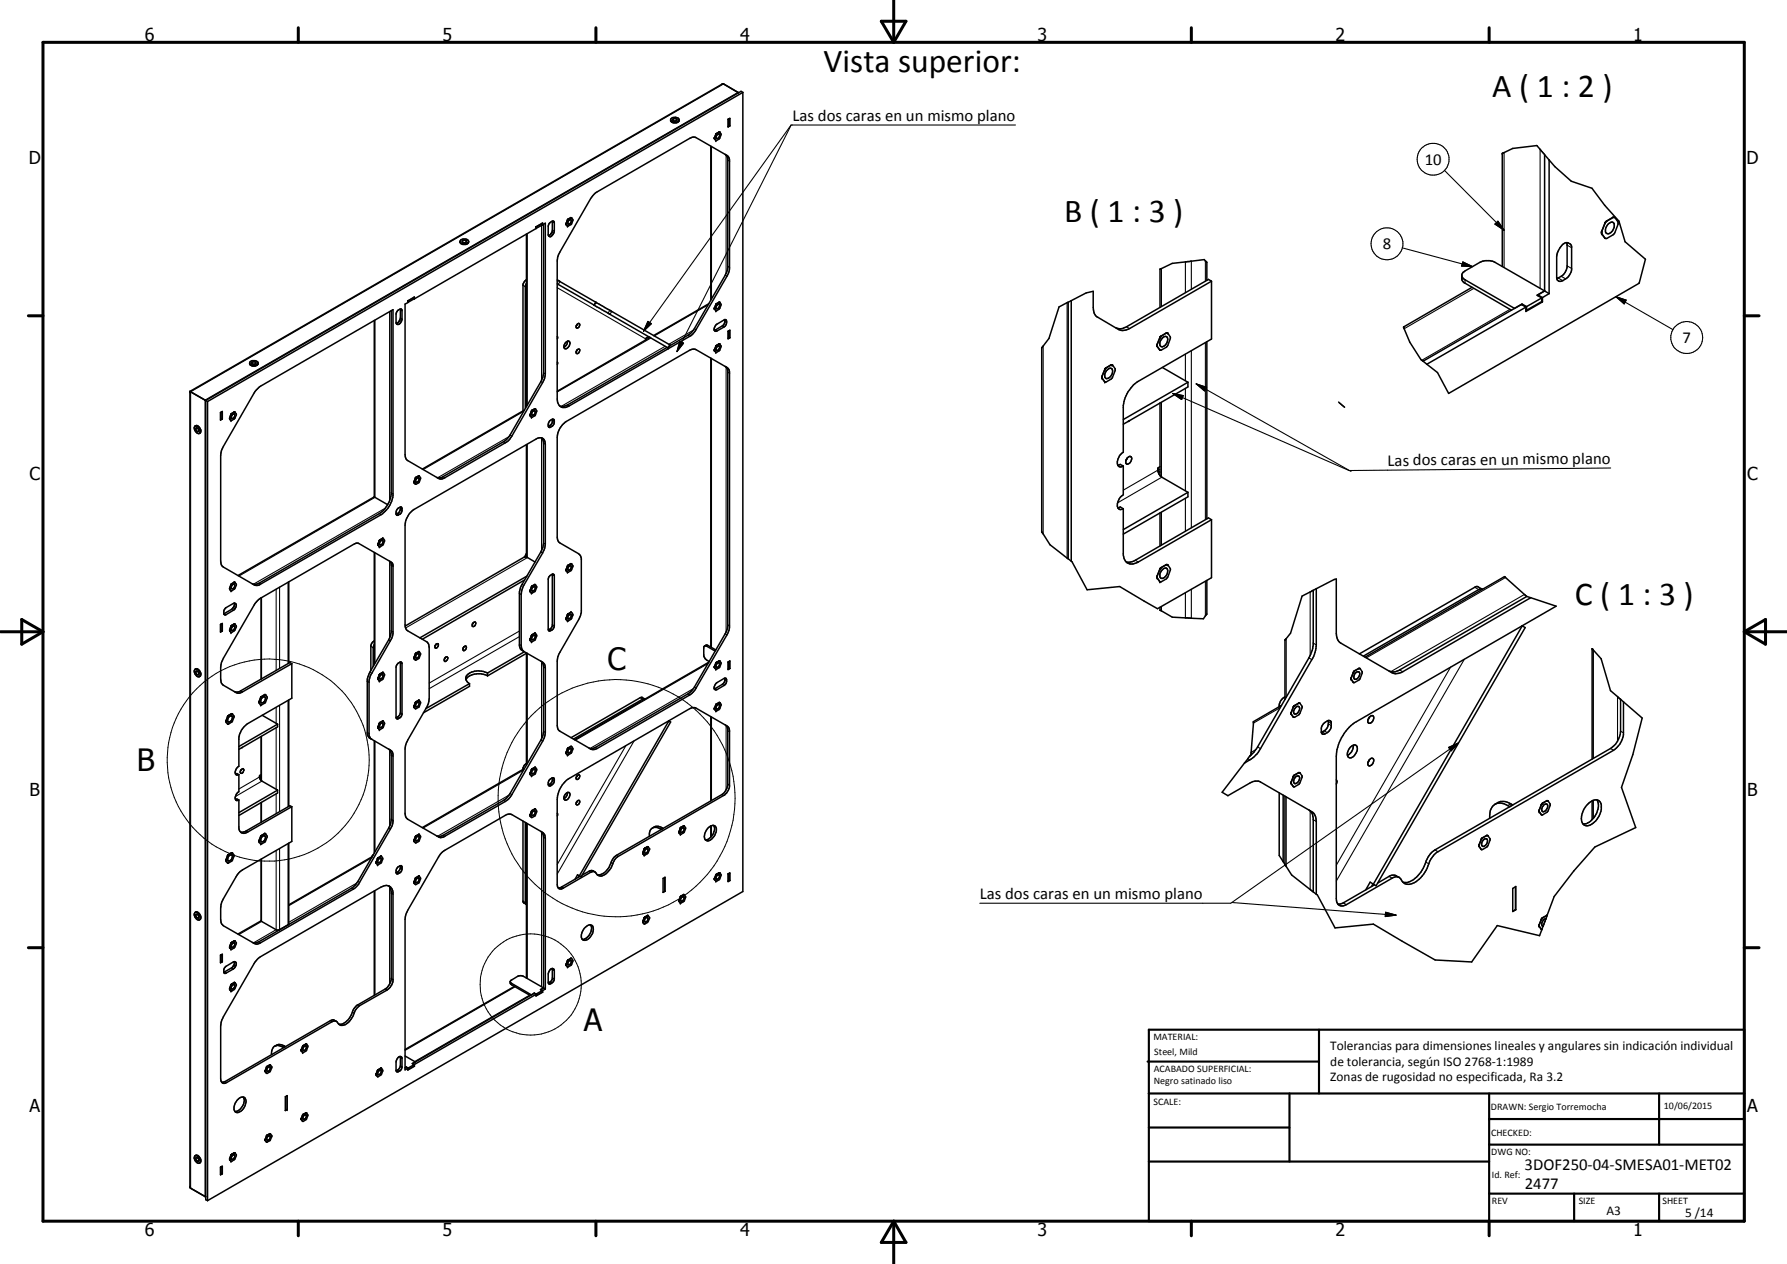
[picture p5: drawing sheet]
<svg xmlns="http://www.w3.org/2000/svg" width="420mm" height="297mm" viewBox="0 0 420 297" stroke-linecap="round" stroke-linejoin="round" font-family="sans-serif">
<defs><g id="words">
<g font-size="7.9">
<text x="193.6" y="16.9">Vista superior:</text>
<text x="350.8" y="22.8">A ( 1 : 2 )</text>
<text x="250.2" y="52.3">B ( 1 : 3 )</text>
<text x="370.3" y="142.3">C ( 1 : 3 )</text>
</g>
<g font-size="7.2">
<text x="142.8" y="157.4">C</text>
<text x="32.2" y="181.3">B</text>
<text x="137.2" y="242.4">A</text>
</g>
<g font-size="4.2">
<text x="34" y="9.6">6</text>
<text x="104" y="9.6">5</text>
<text x="174" y="9.6">4</text>
<text x="244" y="9.6">3</text>
<text x="314" y="9.6">2</text>
<text x="384" y="9.6">1</text>
<text x="6.8" y="38.7">D</text>
<text x="410.6" y="38.7">D</text>
<text x="7" y="112.9">C</text>
<text x="410.8" y="112.9">C</text>
<text x="7" y="187.1">B</text>
<text x="410.8" y="187.1">B</text>
<text x="7" y="261.4">A</text>
<text x="410.8" y="261.4">A</text>
<text x="34" y="290.4">6</text>
<text x="104" y="290.4">5</text>
<text x="174" y="290.4">4</text>
<text x="244" y="290.4">3</text>
<text x="314" y="290.4">2</text>
<text x="384" y="290.4">1</text>
</g>
<g font-size="3.9">
<text x="186.3" y="28.4">Las dos caras en un mismo plano</text>
<text x="335" y="38.7">10</text>
<text x="325.1" y="58.6">8</text>
<text x="395.6" y="80.6">7</text>
<text x="326.3" y="109.4">Las dos caras en un mismo plano</text>
<text x="230.4" y="211.2">Las dos caras en un mismo plano</text>
<text x="358.5" y="275">3DOF250-04-SMESA01-MET02</text>
<text x="358.5" y="279.4">2477</text>
</g>
<g font-size="3.1">
<text x="312.7" y="246.8">Tolerancias para dimensiones lineales y angulares sin indicación individual</text>
<text x="312.7" y="250.4">de tolerancia, según ISO 2768-1:1989</text>
<text x="312.7" y="254">Zonas de rugosidad no especificada, Ra 3.2</text>
<text x="377.7" y="285.6">A3</text>
<text x="396.2" y="285.9">5 /14</text>
</g>
<g font-size="2.4">
<text x="271.2" y="244.4">MATERIAL:</text>
<text x="271.3" y="252">ACABADO SUPERFICIAL:</text>
<text x="271.4" y="247.9">Steel, Mild</text>
<text x="271.3" y="254.6">Negro satinado liso</text>
<text x="271.2" y="259.7">SCALE:</text>
<text x="350.6" y="260.8">DRAWN: Sergio Torremocha</text>
<text x="391.2" y="260.6">10/06/2015</text>
<text x="350.6" y="267">CHECKED:</text>
<text x="350.6" y="271.4">DWG NO:</text>
<text x="350.8" y="276.9">Id. Ref:</text>
<text x="350.8" y="282.8">REV</text>
<text x="371.2" y="282.9">SIZE</text>
<text x="390.9" y="282.9">SHEET</text>
</g>
</g></defs>
<g fill="none" stroke="#000" stroke-width=".35">
<path d="M157.7 28.2a1.22 1.22 0 0 0 2 .1M157.8 27.9a1.25 1.25 0 0 1 1.9 .2 .73 .73 0 0 1-.7 .8 1.29 1.29 0 0 1-1.3-.5zM158.2 28.1a.55 .55 0 0 1 .5-.3 .55 .55 0 0 1 .5 .4 .55 .55 0 0 1-.6 .3 .55 .55 0 0 1-.4-.4zM167.1 34.3v36.2M168 32.4v.2M168 32.6h.1M168 32.4h.1M168.3 31.5v.1M168.3 31.6l-.3 .8M168.5 31.4l-.2 .1M168.5 31.4l.7-.4 .3 .5a1.53 1.53 0 0 1-1 1.5h-.2l-.3-.4M168.5 31.4h.1"/>
<path d="M168.6 31.7l.5-.2a.65 .65 0 0 1 0 .7 .65 .65 0 0 1-.7 .3l-.1-.3zM170.5 36.3l.5 .5 .1 .5v25.6l-.1 .7-.5 1.1-7.4 12.9-1.1 1-4.6 2.7M171.2 28v1.8l.4-.2M171.2 28l.4-.2v1.8M171.2 29.7h.1M171.2 28l.1 .1M171.3 28.1v1.6M171.5 27.9h.1M171.5 29.5l.1 .1M171.5 27.9v1.6M171.5 29.5l-.2 .2M171.5 27.9l-.2 .2"/>
<path d="M173.6 21.8l-3.5-2.1-.4 .1-125 72.2M174.7 21.7l-125.9 72.7M174.7 21.7v187.8l-125.9 72.7M174.7 21.7l-.5-.2-125.8 72.6M363.2 36.4l-1.9-2.2-5.6 .7-2.5 1.2v26.5M363.2 36.4l1 1.2M363.2 36.4v32M364.2 37.6l1.4 1.6 3.8 3.4 4.9 1.6 3 4.1 3.3 3.7 1.5 4.8 4.8 4.1-1.6 5.7-44.7 25.9-2.6-5-2.5-1.9M364.2 37.6v31.4M108.2 56.7l.1 .4a1.24 1.24 0 0 0 1.8-.1l.1-.1M108.2 56.7a1.22 1.22 0 0 0 1.9 .2M108.2 56.7l.1-.2a1.24 1.24 0 0 1 1.8 .1v.3"/>
<path d="M108.7 56.7a.52 .52 0 0 1 .5-.3 .52 .52 0 0 1 .4 .5l-.6 .1zM123.8 55v40.5M126 53.3v.4l-28.6 16.5M126 53.3h.1M126 53.6l.1 .1M126.1 53.3v.4M127.4 52.5h.1M127.5 52.7l.1 .1M127.5 52.5v.4l-1.4 .8M127.5 52.5l-1.4 .8M127.6 52.8v-.4l-1.6 .9M127.6 52.8l.6-.3v35.3l-.3 1.4-7.6 13.3-.9 1.2-15.4 8.8-.9-.1-7.2-4.2-.6-.8-.1-35.9 .7-.4v-.4"/>
<path d="M127.8 52.7v34.9l-.3 1.4-7.6 13.2-1 1.2-15 8.8-.5 .1-.7-.1M129.2 52.5a.64 .64 0 0 1 1.1-.3v2.1a1.31 1.31 0 0 1-1.1 1.3l-.3-.5v-1.9zM129.9 52l-.1 2.4-.3 .6-.6 .4M133.5 51.6h.1M133.6 51.5h.1M133.6 51.5v.1M133.6 51.9l.5-.3a.6 .6 0 0 1 .1 .7 .6 .6 0 0 1-.7 .3zM134.2 51.1v.1M134.2 51.1l.1 .1M134.2 51.1l-.6 .4M134.2 51.2l.5 .4-.3 1-1 .5-.3-.6 .5-1M134.2 51.2l-.6 .3"/>
<path d="M139.6 45.7l.5-.4 22.1-12.8 .8-.3 .6 .1 7.3 4.2 .6 .8v25.9l-.6 1.7-7.4 12.9-.8 .9-28.9 16.7a1.71 1.71 0 0 1-2 .2 1.71 1.71 0 0 1-.8-1.8l.1-33.2 .5-1.4 7.3-12.5zM367.4 57.4a1.23 1.23 0 0 1 2.1 .6v5.4a3.2 3.2 0 0 1-3 2.7l-.3-.3-.2-.6v-5l.4-1.4zM368.3 57l.2 .4v5.4a3.3 3.3 0 0 1-2.5 2.6M376.6 54.4v.5M376.6 54.9l.8 1.1M377.3 56h.1M377.3 52.5h.1M377.4 52.5l-.8 1.9M377.5 52.2l-.1 .1M377.7 51.9l-.4 .6M377.7 51.9l.1 .1M377.8 52l-.4 .5"/>
<path d="M378.1 52.7l.6-.5a.56 .56 0 0 1 .8 .5 1.78 1.78 0 0 1-1.7 2.2 1.6 1.6 0 0 1 .3-2.2zM379.3 51.1h.4l.7 1.1v.5a3.7 3.7 0 0 1-2.6 3.3h-.4M379.3 51.1h.1M379.3 51.1l-1.6 .8M379.3 51.1l-1.5 .9M379.3 51.1h.2M88 75.3v41.5M92 73v43.2a6.4 6.4 0 0 1-2.8 4.5l-28.3 16.4-.9 .2-.7-.1M93.5 72.9l.6-.3h.3l.1 .3v2.2a.93 .93 0 0 1-1.3 1l-.1-2.3zM94.1 72.6v2.1a1.71 1.71 0 0 1-.9 1.3M95.9 71h.1M95.9 70.7h.1"/>
<path d="M96 70.7v.3M97.3 69.9h.1M97.4 70.1v.1M97.4 69.9v.3l-1.4 .8M97.4 69.9l-1.4 .8M97.4 70.2v-.4l-1.5 .9M123.8 65.8l-.5 .3-.3 .7v29.8M123.8 66.6l-.3 .6v28.8M131 65.8l9.1 5.2M131 66.7l8.7 5.1M131 79.1v.6M135.7 76.3l-.2 .3"/>
<path d="M135.8 76.2l.2-.2a.57 .57 0 0 1 .2 .7 .57 .57 0 0 1-.7 .3zM140.1 71l17.4 10-.4 .8-17.4-10M140.1 71l-.4 .8M152.8 79.2l-.7 .1-.3 .3v.3M152.9 79.3l-21.9 12.6M166.7 71.4l-13 7.5M168 72.4v.2M168 72.6h.1M168 72.4h.1M168.3 71.6l-.3 .8M168.3 71.5h.1M168.4 76.2l2-1.1a.85 .85 0 0 1 .1 1.5l-1.9 1.2-.4 .1-.3-.5z"/>
<path d="M168.4 71.4l-.1 .2M168.4 71.4h.1M168.5 71.4l-.2 .2M168.8 71.5h.3a.67 .67 0 0 1 0 .7 .67 .67 0 0 1-.7 .3v-.4zM169.1 71h.1l.3 .5a1.53 1.53 0 0 1-1 1.5h-.2l-.3-.4M169.1 71l-.6 .4M169.1 71l-.7 .4M170.4 75.1v.5l-.3 .7-2.2 1.3M171.2 77.9v1.7l.4-.2M171.2 77.9l.4-.3v1.8M171.2 77.9h.1M171.2 79.5h.1"/>
<path d="M171.3 77.9v1.6M171.5 77.7h.1M171.5 79.4h.1M171.5 77.7v1.7M171.5 77.7l-.2 .2M171.5 79.4l-.2 .1M251.2 71l-2.2 1.1-2.4 7.4-1.7 2.2v43.3l2 3 4.3 3.3M251.2 71v60.3M251.9 70.7l-.7 .3M251.9 70.7v61.2M272.7 79.4l-.6 1.5M273 79l-.3 .4"/>
<path d="M273.3 79.4a.7 .7 0 0 1 1.1-.2 .7 .7 0 0 1 .1 1 1.24 1.24 0 0 1-1.6 1.2l-.2-.4v-.7zM274.2 78.2l.1 .1M274.2 78.2l.4 .1M274.2 78.2l-1.2 .8M274.3 78.3h.3M274.3 78.3l-1.3 .7M274.6 78.3l.6 .9v.4a3 3 0 0 1-2.2 2.7h-.3M283.7 61.6l-.5-.6-4.3 .5a9.6 9.6 0 0 0-6.1 1.7l-.1 9M283.7 61.6h.1M283.7 61.6v4.3M284.8 66.1l-19.2 11.1a2.97 2.97 0 0 1-2.6 .3l-5.2-3.1-.3-.4-.5-1.7v-3.8l-1.6 .3-3.5 1.9M284.8 66.1v13.6l-17.2 9.9a7.8 7.8 0 0 0-3.5 5.7v11a2.81 2.81 0 0 0-1.2 3.1l.5 .3 .7-.2"/>
<path d="M284.8 66.1l-.7-.4-19.2 11.1a2.55 2.55 0 0 1-2.5 .2M343.7 64.8l.3 .6 .5 .3 11.6 6.8 1.8-1M346.1 67.5l-16.1 9.3 .1 .2a24.2 24.2 0 0 0 4 7.5l.5 .4M357.9 71.5l1 .6M357.9 71.5v.2M358.8 72.2l-23.3 13.4M358.8 72.2l-1.1-.7-23.1 13.4M358.8 72.8l.1 .1M358.9 72.1v.8M361.6 69.3v.2M361.6 69.3l1.1 .6M362.5 70.9l.2 .1"/>
<path d="M362.5 70.9l-3.6 2M362.5 70v.9M362.5 70l-3.6 2.1M362.7 71l-3.9 2.2v-1M362.7 69.9v1.1M363.2 68.4l-1.6 .9M363.2 68.4l1 .6M363.2 68.4l-1.8 1 1.1 .6M363.2 68.4l-11.7-6.8a3.9 3.9 0 0 0-3.5 0l-3.5 2.1a1.71 1.71 0 0 0-.5 2.6l11.4 6.6M364.2 69l-1.5 .9M44.7 92l3.7 2.1M44.7 92v187l3.7 2.2"/>
<path d="M48.4 94.1v187.8l.4 .3M48.4 94.1l.4 .3M48.8 94.4v187.8M51.8 96.9l.5-.2v1.8M51.8 96.9v1.8l.5-.2M51.8 96.9l.1 .1M51.8 98.6h.1M51.9 97v1.6M52.1 96.8h.1M52.2 98.5h.1M52.2 96.8l-.3 .2M52.2 98.5l-.3 .1"/>
<path d="M52.2 96.8v1.7M54.3 97.4l-.3 .8M54.3 97.4h.1M54.4 97.3l-.1 .1M54.5 97.2l-.2 .2M54.5 97.2l-.2 .1M54.6 97.5l.4-.2a.6 .6 0 0 1 .1 .7 .6 .6 0 0 1-.7 .3zM55.1 96.8l.1 .1M55.1 96.8l-.6 .4M55.2 96.9l.4 .4a1.53 1.53 0 0 1-1.1 1.5h-.2l-.3-.6M58.7 85.1a1.33 1.33 0 0 1 2 0v.5a1.24 1.24 0 0 1-2 0zM59.2 85.2a.45 .45 0 0 1 .6-.2 .45 .45 0 0 1 .3 .5l-.7 .1z"/>
<path d="M60.2 91.7l1-.9 31.2-18v43.7a6.4 6.4 0 0 1-2.8 4.4l-28.9 16.6h-.9l-7.4-4.4-.3-.3-.2-.9 .1-25.6 .5-1.4zM60.7 85.4a1.26 1.26 0 0 1-2 .1M123.3 96.4l-24 13.8M124.7 97.4v.2M125.1 96.4l-.1 .1M125.1 96.4l-.4 1M125.1 96.4l.8-.3 .3 .4-.3 1-.8 .5h-.1l-.3-.4M125.1 96.4h.1M125.3 96.7l.5-.1a.65 .65 0 0 1-.1 .7 .65 .65 0 0 1-.7 .2v-.5zM125.8 96.1l-.7 .3M129.2 99l.8-.5a1.13 1.13 0 0 1-.5 1.9l-.2 .1a.85 .85 0 0 1-.1-1.5zM129.9 98.5l-.2 1.1-.8 .6"/>
<path d="M131 85.1v.5M132.3 99.7l.8-.6 29.6-17 .9 .1 7.3 4.2 .6 .7v60.3l-.1 .7-.5 1.1-7.4 12.9-.8 .8-22.3 13-.8 .2-.7-.1-7.3-4.2-.4-.5-.2-.8 .1-15.8 .4-1.1 4.5-8 .7-1.8v-12.6l-.7-1.1-4.5-2.6-.3-.5-.2-.8v-23.5a5.1 5.1 0 0 1 1.3-3zM133 80.5l.3-.2a.47 .47 0 0 1 .6 0 .47 .47 0 0 1 0 .6 1 1 0 0 1-1.2 1l-.1-.5zM133.4 80.2a1.6 1.6 0 0 1-.8 1.4M135.7 82.3l-.2 .6a.56 .56 0 0 0 .7-.1 .56 .56 0 0 0-.1-.8l-.3 .2-.3 .4M135.7 82.2v.1M156.9 81.6l-23.5 13.6-.9 .3-.9-.1M167.1 84.1v68M168 82.2v.2M168 82.2h.1M168 82.4l.3 .4M168.3 81.3v.1"/>
<path d="M168.3 81.4l-.3 .8M168.3 81.3h.1M168.4 81.2h.1M168.4 81.2l-.1 .1M168.5 81.2l-.2 .2M168.6 81.5a.33 .33 0 0 1 .4-.2 .33 .33 0 0 1 .2 .5l-.3 .5h-.4l-.2-.3zM169.1 80.8l.1 .1M169.1 80.8l-.6 .4M169.1 80.8l-.7 .4M169.2 80.9l.3 .4-.3 1-.9 .5M170.5 86.1l.5 .5 .1 .6v60l-.1 .7-.5 1-7.9 13.5-.9 .7-21.7 12.5-.9 .3-.6-.1M259.1 88.4v.5"/>
<path d="M259.7 86.9l-.6 1.5M259.8 86.7h.1M259.8 86.7l-.1 .2M260 86.5l1.4-.8 .8 1v.4a3 3 0 0 1-2.2 2.7l-.3-.1-.6-.8M260 86.5l-.3 .4M260 86.4v.1M260 86.4l-.2 .3M260.2 87.1a.78 .78 0 0 1 1.3-.3 1.64 1.64 0 0 1-1.5 2.1 1.4 1.4 0 0 1 .2-1.8zM265.6 98.8l-.4 .3M272.1 80.9v.5M272.1 80.9v.5l.6 .9M272.7 82.3h.1"/>
<path d="M272.7 94.7v17.1M273.3 86.4l6 3.4M279.3 89.8v1.1l-15.2 8.8M279.3 89.8l-15.2 8.8M283.7 80.3v41.7M314.7 94.5l1.4 1.2M316.1 95.7h.1M334.6 84.9l.9 .7M45.9 100.1a1.17 1.17 0 0 1 1.2 1.6 1.04 1.04 0 0 1-1.4-1.1zM45.9 100.1a1.21 1.21 0 0 1 1 1.7M46.2 100.5l.4 .2 .2 .5-.1 .2a.52 .52 0 0 1-.6-.3 .52 .52 0 0 1 .1-.6zM91.2 118.6l-3.2-1.8-32 18.5"/>
<path d="M93.4 119.6l.3-.2 .7-.2a1.27 1.27 0 0 1-1.1 1.9 1.25 1.25 0 0 1 .1-1.5zM94.1 119.2a1.43 1.43 0 0 1-1 1.6M97.4 113.2l.3 .6M97.7 112.4h.1M97.7 112.4l-.3 .8M97.7 112.3v.1M97.7 112.3h.1M97.8 112.2l-.1 .2M97.8 112.2l-.1 .1M98 112.4l.2-.1a.41 .41 0 0 1 .4 .4 .41 .41 0 0 1-.3 .4l-.2 .2a.41 .41 0 0 1-.4-.3 .41 .41 0 0 1 .2-.5zM98.5 111.8h.1M98.5 111.8l-.7 .4"/>
<path d="M98.6 111.8l.3 .7-.4 1-.8 .3-.3-.5M123.8 104.5v26.4M127.3 102.9l.3 .4 .2 .8v23.5l-.2 1.1-.4 1-4.7 8-.4 1.4v12.7l.3 .7 .7 .6M262.8 109.3l.6-.2 .7 .4M262.8 119.3l.6-.2 .7 .4M264.1 109.5v6.8a2.81 2.81 0 0 0-1.2 3.1l.5 .4 .7-.3M264.1 119.5v10.9a2.11 2.11 0 0 0 1.2 2 2.11 2.11 0 0 0 2.3-.3l17.2-10M265 107.6l.4-.2a.48 .48 0 0 1 .6 0 .48 .48 0 0 1 0 .7 .94 .94 0 0 1-1.2 .9 1.21 1.21 0 0 1 .2-1.4zM265.1 107.6l-.4 .6M272.2 110.3l.5 .7M272.7 109.6l-.5 .4a2.14 2.14 0 0 0 1 2.1l6.1 3.6M279.3 115.7v1.1l-15.2 8.7"/>
<path d="M279.3 115.7l-15.2 8.8M54.3 137.3v.1M54.4 137.3h-.1M54.5 137.2l-.2 .2M54.5 137.2l-.2 .1M54.7 137.4l.2-.1a.58 .58 0 0 1 .2 .7 .58 .58 0 0 1-.7 .3v-.5zM55.1 136.8l.1 .1M55.1 136.8l-.6 .4M55.2 136.9l.4 .4a1.64 1.64 0 0 1-1.1 1.6l-.5-.5 .3-1M67.9 136.7v19.1M88 129.8v26.4M88.8 127.8l.1 .3"/>
<path d="M88.8 128.1h.1M88.8 127.8h.1M89.2 127h.1M89.2 127l-.3 .8M89.2 126.9v.1M89.3 126.9l-.1 .1M89.3 126.9h.1M89.4 127.3l.5-.3a.65 .65 0 0 1 0 .7 .65 .65 0 0 1-.6 .3zM89.4 126.9l-.2 .1M89.9 126.5l.5 .5a1.54 1.54 0 0 1-1 1.5l-.5-.4M89.9 126.5l-.5 .4M89.9 126.5h.1"/>
<path d="M89.9 126.5h.2M89.9 126.5l-.6 .4M91.6 131.9l.4 .7v16l-.1 .7-.5 1.1-4.5 7.6-.6 1.8v12.6l.5 1 .6 .3M96.3 120.6l1.1-.9 28.7-16.5a1.31 1.31 0 0 1 1.5-.2 1.31 1.31 0 0 1 .6 1.4l-.1 24.1-.5 1.5-4.5 7.6-.4 1-.2 1.1v12l.2 .8 .4 .6 4.5 2.5 .5 .8 .1 15.7-.2 1-7.7 13.6-.9 1.2-14.8 8.6a1.49 1.49 0 0 1-1.5 .2l-7.2-4.2a1.59 1.59 0 0 1-.7-1.4l.1-15.8 .6-1.4 4.6-8 .4-1.7-.1-12.6-.3-.7-4.8-2.8-.4-.6-.1-.6v-23.5l.3-1.4zM123.3 136.3l-24 13.9M123.5 130.9l2.3 1.2M123.5 130.9l-28.2 16.2M123.8 130.1l-.3 .8M123.9 135.4l-25.2 14.5M124.7 138.7v.2M125 137.9l-.3 .8M125 137.8v.1"/>
<path d="M125.1 138.2l.4-.4h.3a.66 .66 0 0 1-.1 .8 .66 .66 0 0 1-.7 .2zM125.1 137.7l-.1 .2M125.1 137.7l-.1 .1M125.9 137.4l.3 .4a1.45 1.45 0 0 1-1.2 1.6l-.3-.5M125.9 137.4l-.8 .3M129.3 135.3l.7-.4 .3 .4v11.8a1.11 1.11 0 0 1-1.3 1.1l-.1-12.1zM129.9 134.9v12.1l-.3 .6-.7 .4M133.5 132.9h.1M133.6 132.8l-.1 .2M133.6 133.3l.5-.4a.61 .61 0 0 1 .1 .7 .61 .61 0 0 1-.7 .3zM134.3 132.5h.1M134.4 132.5l.3 .4a1.44 1.44 0 0 1-1.3 1.6l-.3-.7 .5-1"/>
<path d="M134.4 132.5l-.8 .3M134.4 132.5h-.2l-.6 .3M251.2 131.3l.7 .6M272.1 135.4v.4M272.7 133.8l-.6 1.6M272.7 120.5v7.8M273 133.4l-.3 .4M273.2 134l.3-.3a.59 .59 0 0 1 .7-.2 .59 .59 0 0 1 .4 .7 1.67 1.67 0 0 1-1.6 1.7 1.35 1.35 0 0 1 .2-1.9zM274.2 132.7h.1M274.2 132.7h.4M274.2 132.7l-1.2 .7M274.3 132.7h.3"/>
<path d="M274.3 132.7l-1.3 .7M274.6 132.7l.6 .9v.4a3 3 0 0 1-2.4 2.7l-.7-.9M283.7 136.4v7.9M284.8 122.1l-.7-.4-17.5 10.2-.8 .2h-1M284.8 122.1v13.7l-12.7 7.2-8.8-5.2-7.7 .8-3.7-6.7M308.8 138.7l-2.7 1.4-2.7 8.7-1.3 1.6v14M308.8 138.7v12.9l-.6 2.2-12.5 21.7-.9 1.2-1 1M309.5 138.3l4.7-2.2v12.7l.4 1.7 .6 .6 12.1 7 .8 .2 1.7-.4 30.1-17.4M309.5 138.3l-.7 .4M309.5 138.3v13.3a7.5 7.5 0 0 1-1.1 3.4l-12 20.9a7.7 7.7 0 0 1-3.8 3.4M348.5 138.5l-1.1-.7-.7 .2-27.1 15.7M348.6 138.5l-.7-.1-27.3 15.8"/>
<path d="M45.9 157.3a1.13 1.13 0 0 1 1.1 .4 1.13 1.13 0 0 1 .1 1.1 1.02 1.02 0 0 1-1.1-.1 1.02 1.02 0 0 1-.3-1zM46 157.2a1.24 1.24 0 0 1 1 1.7M46 157.8a.5 .5 0 0 1 .7 .2 .5 .5 0 0 1-.1 .6l-.4-.2zM46 157.2l-.1 .1M51.8 146.7l.5-.2v1.8M51.8 146.7v1.8l.5-.2M51.8 146.7l.1 .1M51.8 148.4h.1M51.9 146.8v1.6M52.1 146.6h.1M52.2 148.3h.1M52.2 146.6v1.7"/>
<path d="M52.2 146.6l-.3 .2M52.2 148.3l-.3 .1M53 142.9l1.9-1.1a.52 .52 0 0 1 .6 .2 .52 .52 0 0 1 0 .6l-.5 .7-1.8 1.1-.3 .1-.3-.2a1.54 1.54 0 0 1 .4-1.4zM54.3 147.2l-.3 .8M54.3 147.2h.1M54.4 147.1h-.1M54.5 147l-.2 .2M54.8 147.2l.3-.1a.66 .66 0 0 1 0 .7 .66 .66 0 0 1-.7 .3v-.5zM55.1 141.7a1.48 1.48 0 0 1-.7 1.5l-1.8 1M55.2 146.7l.4 .4a1.54 1.54 0 0 1-1.3 1.5l-.3-.4 .3-1M55.2 146.7l-.7 .3M55.2 146.6v.1"/>
<path d="M61.4 140.5v19.1M68.6 156l-12.1 6.9-1-.1-3-1.8-.5-.7-.1-3.5 .3-1.4 7.6-13.2 1.2-1.4 22.8-13.2 .6 .1 7.6 4.4 .4 .7v16l-.4 1.4-4.8 8.4-.4 1.1v12.9l.2 .8 .4 .3M68.6 156v8.1l-10.4 6a4.9 4.9 0 0 0-2 3.3v6.7a1.39 1.39 0 0 0-.6 2l.6-.1M68.6 156l-.5-.3-11.8 6.8-.5 .1-.7-.1M88 151.4l-.3 .8v4.4M88 150.6l-.4 .3-.4 .8v5.9M88.8 159.4h.1M88.8 159.6h.1M88.8 159.4l.1 .2M89.2 158.6l-.3 .8M89.2 158.5h.1M89.3 158.9l.4-.4h.2a.67 .67 0 0 1 0 .7 .67 .67 0 0 1-.6 .3z"/>
<path d="M89.3 158.4h.1M89.3 158.4l-.1 .2M89.4 158.4l-.2 .2M89.9 158h.2l.3 .5a1.53 1.53 0 0 1-1 1.5h-.2l-.3-.4M89.9 158l-.5 .4M89.9 158l-.6 .4M93.5 155.9l.6-.3 .4 .2v12.1a1.12 1.12 0 0 1-1.3 .9l-.1-12zM94.1 155.6v11.9l-.3 .7-.7 .5M97.4 154.5v.2M97.4 154.7l.3 .4M97.7 153.7h.1M97.7 153.7l-.3 .8"/>
<path d="M97.7 153.5v.2M97.8 153.5l-.1 .1M97.8 153.5h.1M97.8 153.5l-.1 .2M97.9 153.8l.3-.2a.57 .57 0 0 1 .3 .6 .57 .57 0 0 1-.6 .5l-.2-.3zM98.5 153.1l.1 .1M98.5 153.1l-.7 .4M98.6 153.2l.3 .4a1.45 1.45 0 0 1-1.2 1.5l-.3-.4M102.5 151.4l-.2 .4M102.5 151.4l.3-.1a.58 .58 0 0 1 .3 .6 .58 .58 0 0 1-.6 .4l-.2-.2zM104.7 154.6l-.2 .3M104.7 154.5l.4-.2 .2 .3-.2 .6-.4 .2a.53 .53 0 0 1-.3-.4 .53 .53 0 0 1 .3-.5z"/>
<path d="M109 152.1l.5-.3a.63 .63 0 0 1 .1 .7 .63 .63 0 0 1-.7 .3zM109 152l-.1 .4M111.2 146.5l-.1 .2M111.3 146.3l-.1 .2M111.3 146.3l.3-.1a.58 .58 0 0 1 .2 .7 .58 .58 0 0 1-.6 .3l-.2-.4zM114.6 158.2a4.2 4.2 0 0 0-5 .7 1.34 1.34 0 0 0 .8 1.8M114.6 158.8a4.5 4.5 0 0 0-4.8 .5l-.3 .4M114.6 158.2v.6M123.3 153.2l-8.7 5M123.8 153.5v26.3M123.9 153.5l-9.3 5.3M124.7 150.2v.2"/>
<path d="M125 149.4l-.3 .8M125 149.2v.1M125.1 149.1l-.1 .3M125.2 149.5l.5-.2a.62 .62 0 0 1 0 .7 .62 .62 0 0 1-.7 .2zM125.9 148.8l.3 .5a1.45 1.45 0 0 1-1.2 1.5l-.3-.4M125.9 148.8l-.8 .3M127.2 155.4l.4 .5 .2 .9v15.1l-.2 1-7.7 13.6-.7 1-.8 .6-14.2 8.2-.8 .3-.7-.1M133.5 144.3v.1M133.6 144.3l-.1 .1M133.6 144.7l.5-.3a.61 .61 0 0 1 .1 .7 .61 .61 0 0 1-.7 .2zM134.4 143.9l-.8 .4M134.4 143.9h.1"/>
<path d="M134.4 143.9l.3 .5a1.44 1.44 0 0 1-1.3 1.5l-.3-.7 .5-.9M165.6 151.8h.4l2.1 1.2M166.7 155.6l-31.6 18.3M168 156.6v.2M168 156.8h.1M168 156.6h.1M168.3 152.7l-2.1-1.1-.7 .3v2.4l.4 .6 .8 .5M168.3 155.8l-.3 .8M168.3 155.7v.1M168.4 155.7l-.1 .1M168.4 155.7h.1M168.5 156.1l.4-.4 .2 .1a.6 .6 0 0 1 0 .7 .6 .6 0 0 1-.7 .2z"/>
<path d="M168.5 155.7l-.2 .1M169.1 155.3l.4 .4-.3 1.1-.7 .5-.5-.5M169.1 155.3l-.6 .4M169.1 155.3h.1M169.1 155.3l-.7 .4M170.4 159.4a1.26 1.26 0 0 1-.6 1.4l-1.9 1.1M171.2 155.6l.4-.3v1.8M171.2 155.6v1.8l.4-.3M171.2 157.2h.1M171.2 155.6h.1M171.3 155.6v1.6M171.5 155.4h.1"/>
<path d="M171.5 157.1h.1M171.5 155.4v1.7M171.5 157.1l-.2 .1M171.5 155.4l-.2 .2M272.7 142.7v.7l.3 .1a7.1 7.1 0 0 0 6.2 1.7l3.7 .2 .8-1.1M283.7 144.3h.1M317.7 159.6l.5 .8M318.2 158l-.5 1.6M318.3 157.8v.1M318.5 157.6l-.3 .4M318.6 158.3l.5-.4h.3a1.02 1.02 0 0 1-.3 1.6 .52 .52 0 0 1-.8 0 .52 .52 0 0 1 .1-.8zM319.5 157.1h.3l.5 .8v.3a2.58 2.58 0 0 1-1.8 2.2h-.3"/>
<path d="M319.5 157.1l-1 .5M319.5 157.1h.2M357.9 147.1h.1M357.9 147.1l.7 .4-35.1 60.7-.6-.4M357.9 147.1l-35 60.7M359 140.2l-5.3-4.7-32.7 18.9M359 140.2l.9 .3M359 140.2l-29.9 17.2-1.4 .5-1.1-.2M359.9 140.5l6 2-47 27.1a10.6 10.6 0 0 0-4.7 8.1v33.5a1.46 1.46 0 0 0 .7 1.5 1.46 1.46 0 0 0 1.7-.1l10.7-6.2a1.63 1.63 0 0 1 2.5 .9M53.1 169.5l.1 .1M53.2 169.3v.3M53.2 169.6l.3 .5"/>
<path d="M53.2 169.3l-.1 .2M53.5 168.4h.1M53.5 168.4l-.3 .9M53.5 168.4l-.3 1M53.7 168.1l.9-.4 .4 .6v.2a1.82 1.82 0 0 1-1.4 1.7l-.1-.1M53.7 168.1l-.2 .3M53.8 168.5a.44 .44 0 0 1 .6-.3 .44 .44 0 0 1 .2 .7l-.6 .8a.6 .6 0 0 1-.5-.5 .6 .6 0 0 1 .3-.7zM57 175.6l-.2 .1M60.9 165.1l.4 .6M61.4 173.1v10.3M61.4 163.8l1-.6 .4 .8a1.77 1.77 0 0 1-1.5 1.7l-.4-.8zM61.5 164.1l.8-.4a.96 .96 0 0 1-.8 1.5l-.2-.6z"/>
<path d="M61.7 168.1l3.6 2.1M65.3 170.2v.6l-9.1 5.3M65.3 170.2l-9.1 5.2M67.9 164.5v25M87.4 173.7l4.6 2.7 .4 .6v16.1l-.4 1.4-7.6 13.2-.8 .9-22.4 13a1.31 1.31 0 0 1-1.4 .1l-7.3-4.1a1.59 1.59 0 0 1-.6-1.4v-2.9l.3-1.4 4-6.8 .8-.7 11.6-6.7v-8.1M88 174.1v26.3M88.8 170.8l.1 .2M88.8 171h.1M88.8 170.8h.1M89.2 170h.1M89.2 170l-.3 .8M89.2 169.9h.1"/>
<path d="M89.3 169.8h.1M89.3 169.8l-.1 .2M89.4 169.8l-.2 .2M89.5 170.1l.4-.1a.71 .71 0 0 1-.6 1l-.1-.4zM89.9 169.5h.2l.3 .4a1.53 1.53 0 0 1-1 1.5h-.2l-.3-.4M89.9 169.5l-.5 .3M89.9 169.5l-.6 .3M91.4 176l.3 .3 .3 .8v15.7l-.1 .7-.5 1.1-7.7 13.2-.8 .8-22 12.7-.9 .3-.7-.1M97.4 165.9v.2M97.4 166.1l.3 .4M97.7 165.1h.1M97.7 165.1l-.3 .8"/>
<path d="M97.7 165h.1M97.8 165l-.1 .1M97.8 164.9l-.1 .2M97.8 164.9h.1M97.8 164.9v.1M97.9 165.2l.3-.2a.57 .57 0 0 1 .3 .7 .57 .57 0 0 1-.6 .4l-.2-.2zM98.5 164.6l.4 .4-.3 1-.8 .5-.4-.4M98.5 164.6l-.7 .3M98.5 164.5v.1M98.5 164.5l-.7 .4M110.4 160.7v.6l-10.8 6.2M110.4 160.7l-10.3 5.8"/>
<path d="M123.8 179.5a1.42 1.42 0 0 0-.8 1.3M133.4 175.9l-.3 .9M133.5 175.9h.1M133.6 175.8l-.2 .1M133.6 175.8l.8-.4 .3 .5a1.5 1.5 0 0 1-1.1 1.5h-.2l-.3-.7M133.8 176l.3-.1a.58 .58 0 0 1 .2 .6 .58 .58 0 0 1-.5 .5l-.3-.2zM134.2 175.4l-.6 .4M151.6 164.3l-.7-.4-.4 .1-16.2 9.4M151.7 164.3h-.6l-16.3 9.4M157.3 169.4l.4 .3-21.1 36.3-.4-.2zM167.1 168.4v19.8M168 166.4v.2"/>
<path d="M168 166.6h.1M168 166.4h.1M168.3 160.7l2-1.3h.4a1.27 1.27 0 0 1-.4 1.7l-1.7 1a.56 .56 0 0 1-.7-.3 .56 .56 0 0 1 .2-.7zM168.3 165.7l-.3 .7M168.3 165.6v.1M168.3 165.5v.1M168.4 165.4v.1M168.4 165.4l.1 .1M168.5 165.5l-.2 .2M168.7 165.7l.4-.1a.64 .64 0 0 1 0 .7 .64 .64 0 0 1-.7 .2v-.4zM169.1 165.1l.4 .4a1.54 1.54 0 0 1-1 1.6l-.5-.5M169.1 165.1l-.6 .4"/>
<path d="M169.1 165.1l-.7 .3M170.5 170.3l.5 .6 .1 .5v13.2l-.2 .6a2.74 2.74 0 0 1-1.2 1.5l-24.8 14.3-.6 .6-.5 .8a3.8 3.8 0 0 1-3.1 3.2h-.3M292.6 179.3l-5.3 6.9 1.4 .8 5.8-3.3 1.4-.1 12.5 7.2 .7 .5 .4 1.7v17.1M293.8 177.7l-1.2 1.6M301.3 165.8l-6.6 3.8-.5 7.5-.4 .6M302.1 163.7a2.56 2.56 0 0 0-1.3 2.4M303.6 167.8h.1M303.6 167.5v.3M303.6 167.8l.5 .7M304.1 166.2l-.5 1.3M304.1 166.1v.1M304.2 165.9l-.1 .1"/>
<path d="M304.3 165.8l.1 .1M304.3 165.8l-.2 .3M304.4 165.9l-.3 .3M304.7 166.2a.54 .54 0 0 1 .8-.1 .54 .54 0 0 1 0 .8l-.1 .1a.94 .94 0 0 1-1 .8 1.1 1.1 0 0 1 .3-1.6zM305.3 165.2l.1 .1M305.3 165.2l.3 .1M305.3 165.2l-1 .6M305.4 165.3h.2l.5 .7v.3a2.51 2.51 0 0 1-1.9 2.3l-.1-.1M305.4 165.3l-1 .6M311.2 170l1-.7 .5 .1 .3 .4v.9a2.11 2.11 0 0 1-2.1 1.8l-.2-.4a2.12 2.12 0 0 1 .4-1.9zM312.3 169.3a2.33 2.33 0 0 1-1.6 2.8M317.5 175.6l.9-.6a1.15 1.15 0 0 1 .4 2l-.3 .5a.9 .9 0 0 1-.8 .6 .9 .9 0 0 1-.8-.4 2.4 2.4 0 0 1 .6-2.1z"/>
<path d="M318.2 175.1a2.38 2.38 0 0 1-1.4 2.4M322 168.5a.55 .55 0 0 1 .7-.3 .55 .55 0 0 1 .2 .8 .84 .84 0 0 1-.4 .8 .84 .84 0 0 1-.9 0v-.6zM322 178.6l.3-.3a.55 .55 0 0 1 .7 .2 .55 .55 0 0 1-.1 .7 .78 .78 0 0 1-1.3 .5v-.5zM322 168.5l-.4 .6M322 178.5l-.4 .6M381 164.3l-2.3-2-2.2-7.5-2.2-2.4v26M381 164.3l.7 .6M381 164.3v7.5a5.3 5.3 0 0 1-2.3 4.1l-41.3 23.8a6.5 6.5 0 0 0-2.6 3.9 6.5 6.5 0 0 1-3.9 3.8l-1.1-.1M381.7 164.9l4.4 3.8-2.2 8.6-2.7 7.7 3.4 9.5-9.6 4.6-5 5.6-4.6 6-1.6 4.4M381.7 164.9v7.7a5.2 5.2 0 0 1-2.3 3.7l-41.3 23.9a7.7 7.7 0 0 0-2.8 4.3 5.3 5.3 0 0 1-4.3 3.3l-.6-.1-.6-.4M55.4 187.9l.3-.2 .5 .3M55.4 181.9l.3-.1 .5 .2"/>
<path d="M56.2 182v4.1a1.33 1.33 0 0 0-.6 2l.6-.1M56.2 188v6.6a1.26 1.26 0 0 0 .7 1.1 1.26 1.26 0 0 0 1.3-.2l10.4-5.9M56.7 180.9l.5-.3a.59 .59 0 0 1 0 .8 .59 .59 0 0 1-.7 .2zM56.7 180.8l-.2 .4M61 182.5l.4 .4M61.3 196.6h.1M61.3 196.6l-.4 .9M61.4 188.6v4.7M61.4 182.1l-.4 .1v.6l.4 .7 3.9 2.2M61.5 196.3l.8-.4 .5 .6v.2a1.94 1.94 0 0 1-1.4 1.6l-.5-.5v-.3M61.5 196.3l-.2 .3M61.5 196.7a.49 .49 0 0 1 .8-.3 .49 .49 0 0 1 0 .8 .54 .54 0 0 1-.4 .6 .54 .54 0 0 1-.6-.3z"/>
<path d="M65.3 185.7v.7l-9.1 5.2M65.3 185.7l-9.1 5.3M67.9 198.1v19.1l-2.3 1.4h-.5l-3.7-2.2v-14.5M68.6 189.6l-.5-.2-10.5 6.1h-1M97.4 197.4v.2M97.4 197.6l.3 .4M97.7 196.6l-.3 .8M97.7 196.5v.1M97.8 196.4l.8-.3 .3 .4a1.54 1.54 0 0 1-1.1 1.6l-.1-.1M97.8 196.4l-.1 .2M97.9 196.7l.4-.2a.58 .58 0 0 1 .1 .7 .58 .58 0 0 1-.7 .3v-.5zM123 193v18.9l.2 .3 .5 .3"/>
<path d="M123.3 180.6l-24 13.9M123.5 193.3v18.9l.3 .4M123.8 193.4v36.5M124.7 181.7v.2M124.7 191.4v.2M124.7 191.6l.3 .5M125 180.8l-.3 .9M125 192.1h.1M125 180.8h.1M125 190.5h.1M125 180.7v.1M125.1 181.1l.4-.3h.3a.63 .63 0 0 1-.1 .7 .63 .63 0 0 1-.7 .2z"/>
<path d="M125.1 190.5h-.1M125.1 180.7l.8-.4 .3 .5-.3 1-.8 .5-.4-.4M125.1 190.5l.8-.4 .3 .5a1.45 1.45 0 0 1-1.2 1.5M125.1 180.7l-.1 .1M125.1 180.7h-.1M125.1 190.5h.1M125.1 190.5l-.4 .9M125.2 190.8l.5-.2a.63 .63 0 0 1 0 .7 .63 .63 0 0 1-.7 .3zM125.8 180.3l-.7 .4M125.8 190.1l-.7 .4M127.2 195.4l.4 .5 .2 .9v35.4M129.2 183.3a.64 .64 0 0 1 1.1-.3 1.16 1.16 0 0 1-1.3 1.6l-.1-.6z"/>
<path d="M129.9 182.8a1.38 1.38 0 0 1-1 1.6M131 191.1v.6M132.9 183.7l.9-.8 28.4-16.4 1-.2 7.7 4.3 .5 .5 .1 .6v13.1a3.3 3.3 0 0 1-1.4 2.1l-24.7 14.4a5.6 5.6 0 0 0-1.8 2.8 2.94 2.94 0 0 1-2.7 1.7l-.4-.2a1.11 1.11 0 0 0-1.6-.6l-6.5 3.7a.86 .86 0 0 1-1 .1 .86 .86 0 0 1-.4-.9v-20.1a6.3 6.3 0 0 1 1.9-4.1zM133 186.6a.59 .59 0 0 1 .9-.3 .59 .59 0 0 1 0 .9l-.6 .8a.58 .58 0 0 1-.7-.3 .58 .58 0 0 1 .1-.7zM133.4 186.2l-.1 .7-.7 .8M135.7 182.3l-.2 .4v.4a.61 .61 0 0 0 .7-.3 .61 .61 0 0 0-.2-.7l-.5 .5M135.7 188.3l-.2 .3M135.8 188.3l.3-.2a.66 .66 0 0 1-.4 1l-.2-.1v-.3zM151.5 199.4h.1M151.6 199.3l-.1 .2M151.6 199.3h.1M151.8 199.6l.4-.2a.66 .66 0 0 1 .1 .7 .66 .66 0 0 1-.6 .4l-.2-.5z"/>
<path d="M152.2 199h.2M152.2 199l-.6 .3M152.2 199h.1M152.4 199l.3 .4a1.54 1.54 0 0 1-1.2 1.6l-.3-.5 .3-1M153.4 194.6a1.94 1.94 0 0 1 2.5 .1l-.4 .2a1.64 1.64 0 0 0-2.1-.3 1.64 1.64 0 0 0-.7 2M159.6 195.6h.1M159.7 195.4v.2M159.7 195.4l-.1 .1M160 194.6l-.3 .8M160.1 194.4l-.1 .2M160.2 194.8l.4-.3a.59 .59 0 0 1 .1 .7 .59 .59 0 0 1-.6 .3zM160.7 194.1h.2"/>
<path d="M160.7 194.1l-.6 .3M160.7 194.1h.1M160.9 194.1l.3 .4a1.51 1.51 0 0 1-1.1 1.6l-.4-.5M166.5 194.5a1.02 1.02 0 0 1 1.3-.5 1.02 1.02 0 0 1 .6 1.2 2.72 2.72 0 0 1-2.1 2.4 1.21 1.21 0 0 1-.5-1.9zM167.1 194.1v2.6M167.8 194a2.54 2.54 0 0 1-2 3.4M300.8 186.3v14.7l.9 1.5M301.7 186.9v15.6M302.1 187.1v16.1M303.6 183.8v.3M303.6 184.1h.1M303.6 184.1l.5 .8"/>
<path d="M303.6 183.8h.1M304.1 182.5h.1M304.1 182.5l-.5 1.3M304.2 182.3l-.1 .2M304.3 182.2l-.2 .2M304.3 182.2l-.2 .3M304.7 182.5l.5-.2 .2 .1a1.25 1.25 0 0 1-1 1.7 1.17 1.17 0 0 1 .3-1.6zM305.5 181.6h.1M305.6 181.6l.5 .7a2.54 2.54 0 0 1-1.9 2.6h-.1M305.6 181.6h-.3l-1 .6M307.8 190.3l.7 .9 .3 1v17.4M314.2 183.3l.2 .4-.2 .6"/>
<path d="M347.8 198.5v.4M347.8 198.9l.5 .7M348.3 197.2h.1M348.3 197.2l-.5 1.3M348.4 197l-.1 .2M348.5 196.9l-.2 .2M348.5 196.9h.1M348.6 196.9l-.3 .3M348.9 197.3l.6-.2a1.06 1.06 0 0 1 .1 1.2 1.06 1.06 0 0 1-1.1 .5l-.1-.9zM349.5 196.3l.3 .1M349.5 196.3l-1 .6M349.6 196.3l-1 .6"/>
<path d="M349.7 196.3l.1 .1M349.8 196.4l.5 .7v.3a2.49 2.49 0 0 1-1.7 2.2h-.3l-.5-.7M351.5 189a3.3 3.3 0 0 1 4.2 .1l-.7 .5a3.2 3.2 0 0 0-3.5-.6zM351.5 189a3.3 3.3 0 0 0-1.2 3.3M362.4 189.1l-.5 1.3v.4l.5 .7M362.4 191.4v.1M362.5 188.9v.1M362.5 188.9l-.1 .2M362.6 188.8l-.2 .3M362.7 188.8l-.2 .1M363 189.1l.6-.2a1.09 1.09 0 0 1 .1 1.2 1.09 1.09 0 0 1-1.1 .6 1.34 1.34 0 0 1 .4-1.6zM363.7 188.2h.3"/>
<path d="M363.7 188.2l-1 .6M363.7 188.1l.3 .1M363.7 188.1v.1M364 188.2l.5 .7v.4a2.49 2.49 0 0 1-2 2.2h-.1M373 189.3l.6-.6a1.67 1.67 0 0 1 2.7-.1 4.4 4.4 0 0 1-3.3 5.5 1.7 1.7 0 0 1-1.1-2.5l.4-1.2zM374.3 188.2v4.4M375.4 188a4.2 4.2 0 0 1-2.1 5.4l-1.1 .2M45.9 214.4a1.13 1.13 0 0 1 1.1 .4 1.13 1.13 0 0 1 .1 1.2 1.02 1.02 0 0 1-1.1-.1 1.02 1.02 0 0 1-.3-1.1zM45.9 214.4a1.16 1.16 0 0 1 1.1 1.7M46 214.9a.5 .5 0 0 1 .7 .2 .5 .5 0 0 1-.1 .7l-.4-.3zM53.1 202.2l.1 .1M53.2 202v.3"/>
<path d="M53.2 202.3l.3 .5M53.2 202l-.1 .1M53.5 201h.1M53.5 201l-.3 1M53.7 200.8l.9-.4 .4 .6a1.83 1.83 0 0 1-1.3 1.8h-.2l-.3-.5M53.7 200.8l-.2 .2M53.9 201a.46 .46 0 0 1 .7 0 .46 .46 0 0 1-.1 .7 .53 .53 0 0 1-.4 .6 .53 .53 0 0 1-.6-.3zM61.4 216.4l-5.4 3.1M87.4 201.4l-19.5 11.2M87.8 200.8l-.5 .8M88 209.4v24.5M88.5 202.6l.3 .6"/>
<path d="M88.8 201.7v.1M88.8 201.8l-.3 .8M88.8 201.7h.1M88.9 201.6l-.1 .2M88.9 201.6l-.1 .1M89.1 201.8l.3-.1a.58 .58 0 0 1 .1 .7 .58 .58 0 0 1-.7 .2v-.4zM89.5 201.2l.2 .1M89.5 201.2l-.6 .4M89.7 201.3l.3 .4-.3 1-.9 .5M91.4 208.2l.3 .4 .3 .9v20.8l-.5 1.2-.7 .7-6.7 3.9a4 4 0 0 0-1.6 2.5 3.1 3.1 0 0 1-2.9 2.1M93.5 203.8l.9-.3 .1 .8a1.07 1.07 0 0 1-1.3 .9v-.9zM94.1 203.5a1.43 1.43 0 0 1-1 1.6"/>
<path d="M97.4 207.2l.3 .7M97.7 206.4h.1M97.7 206.4l-.3 .8M97.7 206.3v.1M97.8 206.2l-.1 .2M97.9 206.5l.4-.2a.59 .59 0 0 1 .1 .8 .59 .59 0 0 1-.7 .2v-.5zM98.5 205.9h.1M98.5 205.9l-.7 .3M98.6 205.9l.3 .4a1.45 1.45 0 0 1-1.2 1.6l-.3-.5M136.2 205.8l-.4-.2-.6 1M136.2 205.8l-.2 .4M136.4 205.9l-4.6 2.7-.5 .1"/>
<path d="M137.4 218.2a1.35 1.35 0 0 1 1.9-.6 2.49 2.49 0 0 1-2.1 3.3 1.45 1.45 0 0 1-.2-2.2zM138.8 217.3a2.48 2.48 0 0 1-1.9 3.4M139.9 204.9l-.8-.3h-.4l-1.8 1.1M151.2 216.7l.3 .4M151.5 215.7l-.3 .8 .3 .6M151.5 215.7l-.3 .8M151.5 215.6h.1M151.6 215.5l-.1 .2M151.6 215.5l-.1 .1M151.7 215.8l.5-.2a.66 .66 0 0 1 .1 .7 .66 .66 0 0 1-.6 .4l-.2-.5zM152.2 215.1l.2 .1M152.2 215.1l-.6 .4"/>
<path d="M152.4 215.2l.3 .4a1.54 1.54 0 0 1-1.2 1.5M155.9 206.4l.5-.2v3.3l-.5 .2zM156.3 209.4l.1 .1M156.3 209.4l-.4 .3M156.3 206.2v3.2M159.6 211.8h.1M159.7 211.6l.3 .6M159.7 211.6h-.1M159.7 211.8l.3 .4M160 210.8l-.3 .8M160 210.7v.1M160.1 210.7h-.1"/>
<path d="M160.1 210.6l-.1 .2M160.1 210.6l-.1 .1M160.2 210.9a.33 .33 0 0 1 .5-.2 .33 .33 0 0 1 .1 .5l-.3 .5-.4 .1-.1-.3zM160.9 210.2v.1M160.9 210.3l.3 .4-.3 1-.9 .5M160.9 210.3l-.8 .3M168 206.4v.2M168 206.4h.1M168 206.6h.1M168.3 205.7l-.3 .7M168.3 205.5v.1M168.4 205.4l-.1 .3"/>
<path d="M168.4 205.4l.1 .1M168.5 205.5l-.2 .2M168.6 205.7l.5-.1a.71 .71 0 0 1-.6 1l-.2-.4zM169.1 205.1l.4 .4a1.54 1.54 0 0 1-1 1.6l-.5-.5M169.1 205.1l-.6 .4M169.1 205.1l-.7 .3M171.2 205.4v1.8l.4-.3M171.2 205.4l.4-.3v1.8M171.2 205.4h.1M171.2 207l.1 .1M171.3 205.4v1.7M171.5 205.2h.1"/>
<path d="M171.5 206.9h.1M171.5 205.2v1.7M171.5 205.2l-.2 .2M171.5 206.9l-.2 .2M301.7 202.5l.4 .7M302.1 203.2l1.6 2.4 5.1 4M308.8 209.6l.7 .5M309.5 210.1l.2 .2 4.2 7.8 9-.9 14.5 8.4 8.6 .5 6-8.6 10 2.4 .5-1.5M322.8 207.7l-.3 .6M322.9 207.8l-.8-.5-1 1.8M323.2 207.9l-7.4 4.3-1.2 .3M329 206.2l-1-.5h-.8l-3.3 1.8"/>
<path d="M355.7 208.8l.7-.5v5.5l-.7 .4zM356.3 213.7l.1 .1M356.3 208.4v5.4l-.6 .4M362.4 216l-.5 1.3v.4l.5 .7M362.4 218.4h.1M362.5 215.9h.1M362.7 215.7l-.3 .3M362.8 217.7l-.3 .7M363.5 215.9a1.11 1.11 0 0 0-.7 1.8M363.5 215.9l-.7 1.8M363.7 215.1h.1M363.7 215.1l-1 .6"/>
<path d="M363.8 215.1h.1M363.8 215.1l-.3 .8M51.8 224.5l.5-.3v1.8M51.8 224.5v1.8l.5-.3M51.8 226.1h.1M51.8 224.5h.1M51.9 224.5v1.6M52.1 224.3l.1 .1M52.2 226h.1M52.2 224.4v1.6M52.2 226l-.3 .1M52.2 224.4l-.3 .1"/>
<path d="M53 227.2l1.9-1.1a.52 .52 0 0 1 .6 .1 .52 .52 0 0 1 0 .7l-.6 .8-2 1.1-.3-.3v-.7zM54.4 231.3v.1M54.4 221.5h.1M54.5 231.3l-.2 .1M54.5 231.7l.5-.3a.61 .61 0 0 1 .1 .7 .61 .61 0 0 1-.7 .2zM54.6 221.7l.4-.2a.6 .6 0 0 1 .1 .8 .6 .6 0 0 1-.7 .2zM55.1 221.1l.5 .4a1.64 1.64 0 0 1-1.1 1.6l-.5-.5 .5-1.2M55.1 226a1.4 1.4 0 0 1-.7 1.5l-1.8 1M55.1 230.9h.1M55.1 230.9l-.6 .4M55.1 221.1l-.6 .3M55.2 230.9l.4 .5a1.54 1.54 0 0 1-1.3 1.5l-.3-.7 .5-.9"/>
<path d="M60.5 225.5l.7-.7 28.4-16.4a1.68 1.68 0 0 1 1.8-.2 1.68 1.68 0 0 1 1 1.5v20.8a3.6 3.6 0 0 1-1.4 2.2l-6.5 3.6-.8 .9a7.1 7.1 0 0 1-2.2 3.4 1.49 1.49 0 0 1-2.4-.6l-.3-.1-.7 .2-24.8 14.3a.86 .86 0 0 1-1 .1 .86 .86 0 0 1-.4-.9v-12.6l.2-1 .4-1.1 7.3-12.5zM120 230.8l.1 .2 4.9 2.8 .6-.4M120.9 231.8l-25.7 14.8M125.6 233.4l.5 .2M125.6 233.4v.1M126 233.7l-.4-.3-28.6 16.5M126 233.7l-28.6 16.4M126 233.9h.1M126.1 233.6v.3M127.2 232.5l.4 .3M127.2 232.5v.1M127.5 233.1l.1 .1"/>
<path d="M127.5 232.8v.3M127.5 233.1l-1.4 .8M127.5 232.8l-1.4 .8M127.6 233.2l-1.6 .9v-.4M127.6 232.8v.4M127.8 232.2l.4 .2M127.8 232.2l-.6 .3M127.8 232.2l-.7 .4 .4 .2M127.8 232.2l-4.9-2.8h-1l-1.8 1-.1 .6 .3 .4 4.4 2.5M128.2 232.4l-.1-36-.5-.8-7.3-4.2-.9-.1-15.4 8.9-.9 1.2-7.6 13.2-.3 1.4v35.4l.7-.3M128.2 232.4l-.6 .4M129.8 227.6v2.6l-.3 .5-.6 .3"/>
<path d="M129.9 227.6l.3 .2 .1 .3v1.9a1.17 1.17 0 0 1-1.3 1.1l-.1-.1M129.9 227.6a1.5 1.5 0 0 0-1 1.3v2.1M133.1 226.7l.3 .5M133.6 225.6l-.5 1 .3 .6M133.6 225.6l-.1 .1M133.8 225.8l.3-.1a.58 .58 0 0 1 .2 .6 .58 .58 0 0 1-.5 .4l-.3-.1zM134.4 225.3l.3 .4-.3 1-1 .5M134.4 225.3l-.8 .3M134.4 225.3l-.2-.1-.6 .4M55.7 258.6a1.22 1.22 0 0 1 1.9-.5 2.48 2.48 0 0 1-2.1 3.3 1.79 1.79 0 0 1 0-2.5zM57.2 257.8a2.52 2.52 0 0 1-2 3.4M62.3 251.6l.1 .2"/>
<path d="M62.3 251.6h.1M62.3 251.8h.1M62.4 251.8l.3 .4M62.6 250.8h.1M62.6 250.8l-.3 .8M62.6 252.2h.1M62.7 250.8l-.3 .8M62.7 250.7l-.1 .1M62.7 250.7h.1M62.8 250.6l-.1 .1M62.8 250.6l-.1 .2M62.9 250.9l.4-.2a.57 .57 0 0 1 .1 .7 .57 .57 0 0 1-.6 .3z"/>
<path d="M63.4 250.2l.2 .1M63.4 250.2l-.6 .4M63.6 250.3l.3 .4a1.64 1.64 0 0 1-1.1 1.6l-.1-.1M64.6 245.9l.6-.4a1.91 1.91 0 0 1 1.9 .5l-.4 .2a1.94 1.94 0 0 0-2.4-.1l-.4 .7-.1 1M67.1 257.7l.4-.2v3.2l-.4 .3zM70.8 246.7l.1 .2M70.8 246.9h.1M70.8 246.7h.1M71.2 245.9l-.3 .8M71.2 245.8h.1M71.3 245.7l-.1 .2M71.3 245.7h.1"/>
<path d="M71.3 245.7l.8-.3 .3 .4a1.54 1.54 0 0 1-1.1 1.6l-.4-.5M71.4 246a.34 .34 0 0 1 .5-.2 .34 .34 0 0 1 .1 .5l-.4 .6h-.3l-.1-.4zM79.1 240l-.8-.4-.6 .3-24.8 14.3-.8 .1M88.5 252.3v.3M88.5 252.6l.3 .4M88.8 251.6l-.3 .7M88.8 251.5h.1M88.9 251.4l-.1 .2M89.1 251.7l.3-.2a.6 .6 0 0 1 .1 .7 .6 .6 0 0 1-.7 .3v-.4zM89.5 251h.2l.3 .5a1.45 1.45 0 0 1-1.2 1.5M89.5 251l-.6 .4M89.5 251h.1"/>
<path d="M93.5 248.6l.5-.3 .4 .1 .1 .2v2.3a1.05 1.05 0 0 1-1.3 .9l-.1-2.2zM94.1 248.3v2.1a1.37 1.37 0 0 1-1 1.2M95.2 248.2l2.5 1.4-.8 .3 .5 .3M95.5 250.7l-.3 .3 .3-.2 .4 .3M95.5 250.7l.5 .3M95.5 250.7v.2M95.9 251.3h.1M96 251v.3M97 249.9l.4 .2M97 249.9v.1M97.4 250.5v.1M97.4 250.2v.3"/>
<path d="M97.4 250.5l-1.4 .8M97.4 250.2l-1.4 .8M97.4 250.1v.5M97.4 250.6l-1.5 .9v-.4M45.9 271.6a1.16 1.16 0 0 1 1.1 1.6l-.2 .2a1.22 1.22 0 0 1-.9-1.8zM46 271.5a1.15 1.15 0 0 1 1 1.8h-.1M46 272.1a.48 .48 0 0 1 .6 .2 .48 .48 0 0 1 0 .6l-.4-.2zM51.8 274.3l.5-.2v1.7M51.8 274.3v1.8l.5-.3M51.8 274.3h.1M51.8 275.9l.1 .1M51.9 274.3v1.7"/>
<path d="M52.1 274.2h.1M52.2 275.8h.1M52.2 274.2v1.6M52.2 274.2l-.3 .1M52.2 275.8l-.3 .2M54.3 271.4v.1M54.4 271.4h-.1M54.5 271.3l-.2 .2M54.5 271.3l-.2 .1M54.6 271.6l.4-.2a.6 .6 0 0 1 .1 .7 .6 .6 0 0 1-.7 .2zM55.1 270.9h.1M55.1 270.9l-.6 .4"/>
<path d="M55.2 270.9h.1M55.2 270.9l.4 .5a1.64 1.64 0 0 1-1.1 1.5l-.5-.4 .3-1M62.3 268h.1M62.3 267.8l.1 .2M62.3 267.8h.1M62.6 267h.1M62.7 266.9h.1M62.7 267l-.3 .8M62.8 266.7l-.2 .3M62.8 266.8l-.1 .2M62.8 266.7v.1M62.9 267.2l.4-.3a.57 .57 0 0 1 .2 .7 .57 .57 0 0 1-.7 .3l-.1-.2z"/>
<path d="M63.4 266.4l.5 .5a1.53 1.53 0 0 1-1.1 1.5h-.2l-.2-.4M63.4 266.4l-.6 .4M63.4 266.4h.1M63.4 266.4l-.6 .3M67.5 260.7l-.4 .2M70.8 262.8l.1 .3M70.8 263.1h.1M70.8 262.8h.1M70.9 263.1l.3 .4M71.2 262l-.3 .8M71.2 263.5h.1M71.2 261.9v.1"/>
<path d="M71.3 261.9l-.1 .1M71.3 261.9h.1M71.5 262.1l.3-.1a.59 .59 0 0 1 .1 .7 .59 .59 0 0 1-.7 .3v-.4zM71.9 261.5h.2l.3 .5a1.53 1.53 0 0 1-1.1 1.5h-.1M71.9 261.5l-.6 .4M71.9 261.5h.1"/>
</g>
<g fill="none" stroke="#000" stroke-width=".25">
<path d="M170.1 19.7l-125.3 72.4v187.1M167.3 34.5v35.7M170.7 36.4v27.9M171.1 37.6l.4 .3M173.5 21.7l-125.3 72.3v187.2M186 29.4l-26.8 53.2M238.7 29.4h-52.7l-34.7 48.5M353.6 35.9v27M362.1 35.1v32.7M124 54.9v40.3M127.3 53v36.3M129.6 54.9l.4 .2"/>
<path d="M129.7 54.6l.5 .3M129.9 52.1l.4 .3M129.9 54.1l.4 .2M329.7 58.3l16.5 4.4M339.6 40l14 14.1M351.5 52.7l.7-.7 1.4 2.1zM368.5 57.6l1 .6M88.2 75.2v41.7l-32 18.5M91.6 73.3v44.5M93.8 75.5l.4 .3M93.9 75.3l.5 .2M94.1 72.8l.4 .2"/>
<path d="M94.1 74.7l.4 .3M123 67.1l.5 .3M123.6 65.8l.2 .1M131 67.6l20.8 12M131.1 65.9l-.1 .2M131.6 66.2l-.3 .6M140 71l-.4 .7M143.4 72.9l-.4 .7M143.8 73.2l-.4 .7M152.3 75.5l.9 .6-1.9 1.8zM153.1 79.4l-22.1 12.7M161.7 78.8l.5 .2"/>
<path d="M163 77.6l-5.7 3.3M163.3 77.2l.3 .3M166.4 71.7l-12.6 7.3M168.2 77.6l.4 .2M169.8 76.6l.5 .2M170.4 75.3l.4 .2M170.4 75.6l.4 .2M170.5 64.7l.4 .2M171.1 62.6l.4 .2M250.9 71.1v60M264.9 76.8l.7 .4M273.1 63.1v9"/>
<path d="M278.7 61.6v7.2M280.1 61.4v6.6M283.4 61.3v4.8M343.9 61.6l2.3 1.1-2.5-.2zM344.5 65.7v.8M346.5 67.8l-16.4 9.5M355 72.7l-20.7 12M366.3 65.3l1.1 .7M367.1 64.9l1 .6M368.5 62.5l1 .6M379.9 69.7l2.4 .8-.4 .9zM379.9 69.7l13.4 7.8"/>
<path d="M123.1 96.7l-23.6 13.7M127.2 89.7l.4 .2M127.8 87.6l.4 .2M129.3 99.9l.4 .3M129.9 98.7l.4 .2M129.9 99l.4 .2M133.4 95.2l.4 .2M156.4 81.4l-24.5 14.1M157.5 81l-.5 .7M159.8 80.2l.9 .4-1.5 2zM167.3 84.2v68M170.7 86.2v62.3"/>
<path d="M171.1 87.5l.4 .2M245.3 81.3v44.2M273.1 94.5v17.6M275.7 92.5l2.5 .5-.4 .9zM275.7 92.5l41.5 18.1 61.5-.6M278.7 83.2v6.3M278.7 91.2v24.1M280.1 82.4v41.6M281.3 90.2l2.4 .8-.5 .9zM281.3 90.2l36.4 20.6M283.4 80.5v41.6M90.7 119.4l-31.1 17.9"/>
<path d="M92 115.8l.4 .3M94.1 119.3l.4 .2M94.1 119.6l.4 .3M104.2 112l.4 .3M118.4 103.8l.4 .3M119.7 102.6l-16.8 9.7M119.9 102.2l.4 .3M124 104.4v26.6M127.3 102.9v26.4M127.8 104.1l.4 .3M129.1 100.1l.4 .3M272.2 110.5l-8.1 4.7"/>
<path d="M272.2 110.1l.5 .3M273.2 112.1l-10.4 6.1M278.7 117.1v7.7M60.9 137.1l.3 .2M64.9 138.5v19.1M65.7 138v19.1M67.7 136.8v19.2M88.2 129.9v26M89.2 120.7l.4 .2M91.6 131.9v18.1M92 132.8l.4 .3M93.2 120.8l.5 .2"/>
<path d="M93.5 120.6l.5 .3M122.1 139.4l.4 .3M122.8 137.3l.3 .3M124 131l-28.6 16.6M127.2 129.7l.4 .3M127.8 127.6l.4 .2M129.9 135.1l.4 .2M266.9 131.7l.7 .4M273.1 120.4v7.7M278.7 139.3v5.9M280.1 138.5v6.8M283.4 136.6v8.1"/>
<path d="M308 139.1v14.9M346.7 138l1 .6M354 135.7l-32.7 18.9M358.4 139.7l-31.4 18.2M52.7 144.2l.5 .2M54.4 143.2l.5 .2M54.8 142.8l.5 .2M55 142.5l.4 .3M61.5 140.4v19.1M86.9 158l.5 .2M87.2 151.9l.5 .3M87.9 150.7h.1"/>
<path d="M91.4 150.4l.4 .2M92 148.3l.4 .2M94.1 155.7l.4 .3M122.1 151.4l.4 .3M122.1 148.3l-21.2 12.2M122.1 149.6l-21.2 12.2M124 153.5v26M127.3 155.5v18.1M127.8 156.8l.4 .2M129.1 148l.4 .2M129.3 147.8l.4 .3M129.9 146.8l.4 .3"/>
<path d="M166.4 156l-31.1 17.9M166.4 151.7l-.3 .1M170.4 159.9l.4 .2M170.4 159.5l.4 .3M170.5 148.9l.4 .3M171.1 146.9l.4 .2M273.1 142.5v1.1M302.4 150.1v13.8M307.8 154.6l.6 .4M308.8 151.1l.7 .5M329.1 157.4l.7 .5M341.1 156.8l-26.9 46.5"/>
<path d="M344.3 154.9l-30.1 52.2M374.6 152.8v25.4M56.6 162.3l.4 .3M61.5 173v10.5M64.9 166.2v3.8M64.9 171v14.5M65.7 165.7v25M67.7 164.6v25M86.3 160.1l.5 .2M86.3 172.1l.5 .2M88.2 174.2v26M91.6 176.2v18"/>
<path d="M92 177.4l.4 .3M93.2 168.7l.5 .2M93.5 168.4l.5 .3M94.1 167.5l.4 .2M123.6 179.5l.2 .1M127.2 173.9l.4 .3M127.8 171.9l.4 .2M140 175.6l.4 .3M147.1 175.3l-16.1 27.9M149.1 174.1l-18.1 31.3M150.5 164l.6 .3M161.7 163.1l.5 .2"/>
<path d="M163 161.8l-24.3 14.1M163.3 161.5l.3 .2M167.3 168.5v19.6M168.2 161.8l.4 .3M169.8 160.8l.5 .3M170.7 170.5v15.2M171.1 171.7l.4 .3M293.4 178.3l.5 .3M295.3 176.1l-1.1 .7M295.7 175.5l.7 .4M300.8 165.9l.1 .1M301 166.3l-6.3 3.6"/>
<path d="M302 163.9l.1 .1M310.9 172l.7 .4M311.4 171.7l.7 .5M312.3 170.1l.7 .4M312.3 169.6l.7 .4M340.6 175.6l2.3-1-1.7 1.8zM342.9 174.6l-53.5 37.7h-59M378.7 175.9l.7 .4M380.3 163.7v10.5M381 171.8l.7 .4M57.9 195.3l.3 .2M61 182.6l-4.8 2.8"/>
<path d="M61 182.4l.4 .1M61.5 188.5v4.7M61.6 183.6l-6.3 3.6M64.9 186.6v4.6M64.9 199.9v18.6l-5.3 3.1M65.7 199.4v19.1M67.7 198.2v19.1M91.4 194.6l.4 .3M92 192.5l.4 .3M104.2 196.3l.4 .2M118.4 188.1l.4 .2M119.7 186.9l-16.8 9.6"/>
<path d="M119.9 186.5l.4 .2M123 180.7l.1 .1M123.1 181l-23.6 13.6M124 193.5v36.5M127.3 195.5v36.4M127.8 196.8l.4 .2M129.1 184.4l.4 .3M129.3 184.2l.4 .2M129.9 183.3l.4 .2M129.9 182.9l.4 .3M155.6 194.5l-.4 .2M167.3 194v2.5"/>
<path d="M169.7 186.7l.4 .2M171.1 184.3l.4 .2M302.4 187.2v16.4M308 190.6v18.4M308.8 192.6l.7 .4M337.4 199.7l.7 .5M355.2 188.9l-.7 .4M374.6 188.1v4.2M61.5 201.8v14.7l-5.3 3.1M82.6 208.7l.4 .3M83.9 207.5l-16 9.2M84.1 207.1l.4 .3"/>
<path d="M87.3 201.6l-19.4 11.3M88.2 209.3v24.5M91.6 208.4v23M92 209.8l.4 .3M93.2 205l.5 .3M93.5 204.9l.5 .2M94.1 203.9l.4 .2M94.1 203.6l.4 .2M123 211.8l.5 .3M132 208.4l.4 .3M138.5 204.8l.4 .2M143.7 202.7l.4 .3"/>
<path d="M144.9 201l.5 .3M289.7 212.1l38.5 3M315.8 212.2l.8 .4M325.8 214.4l2.4 .7-2.5 .3zM326.6 206l.7 .4M335.2 202.6l.7 .4M363.8 215h.1M52.7 228.4l.5 .3M54.4 227.5l.5 .2M54.8 227l.5 .3M55 226.8l.4 .2M60.9 221.3l.3 .3"/>
<path d="M77.7 239.9l.4 .2M82.8 237.9l.5 .2M84.1 236.1l.4 .2M90.6 232.4l.4 .3M92 230l.4 .2M120.3 231.1v.3M121.1 231.9l-25.9 14.9M124.5 233.8l-27 15.7M129.1 230.9l.4 .3M129.3 230.8l.4 .2M129.9 227.8l.4 .3M129.9 229.8l.4 .2"/>
<path d="M52.9 254.2l.4 .2M66.8 245.8l-.4 .2M93.2 251.6l.5 .2M93.5 251.4l.5 .3M94.1 250.4l.4 .3M94.1 248.5l.4 .3"/>
<circle cx="337" cy="37.4" r="3.7"/>
<circle cx="326.1" cy="57.3" r="3.8"/>
<circle cx="396.6" cy="79.3" r="3.8"/>
</g>
<g fill="#000">
<circle cx="168" cy="32.4" r=".18"/>
<circle cx="168.3" cy="33" r=".18"/>
<circle cx="168.3" cy="31.6" r=".18"/>
<circle cx="168.3" cy="31.5" r=".18"/>
<circle cx="168.4" cy="31.5" r=".18"/>
<circle cx="169.1" cy="31" r=".18"/>
<circle cx="169.2" cy="31" r=".18"/>
<circle cx="353.2" cy="36.1" r=".18"/>
<circle cx="133.1" cy="52.5" r=".18"/>
<circle cx="133.1" cy="52.7" r=".18"/>
<circle cx="133.4" cy="51.7" r=".18"/>
<circle cx="133.4" cy="53.1" r=".18"/>
<circle cx="376.5" cy="54.5" r=".18"/>
<circle cx="376.6" cy="54.9" r=".18"/>
<circle cx="376.6" cy="54.4" r=".18"/>
<circle cx="140.1" cy="71" r=".18"/>
<circle cx="168" cy="72.4" r=".18"/>
<circle cx="168.3" cy="71.6" r=".18"/>
<circle cx="168.3" cy="73" r=".18"/>
<circle cx="168.3" cy="71.5" r=".18"/>
<circle cx="169.1" cy="71" r=".18"/>
<circle cx="169.2" cy="71" r=".18"/>
<circle cx="272.7" cy="79.4" r=".18"/>
<circle cx="272.8" cy="79.2" r=".18"/>
<circle cx="273" cy="79" r=".18"/>
<circle cx="274.6" cy="78.3" r=".18"/>
<circle cx="330" cy="76.8" r=".18"/>
<circle cx="44.7" cy="92" r=".18"/>
<circle cx="54" cy="98.2" r=".18"/>
<circle cx="54" cy="98.4" r=".18"/>
<circle cx="54.3" cy="98.8" r=".18"/>
<circle cx="54.4" cy="97.3" r=".18"/>
<circle cx="54.5" cy="97.2" r=".18"/>
<circle cx="55.1" cy="96.8" r=".18"/>
<circle cx="55.2" cy="96.9" r=".18"/>
<circle cx="124.6" cy="97.5" r=".18"/>
<circle cx="124.7" cy="97.6" r=".18"/>
<circle cx="124.7" cy="97.4" r=".18"/>
<circle cx="125" cy="98" r=".18"/>
<circle cx="125" cy="96.6" r=".18"/>
<circle cx="125.9" cy="96.1" r=".18"/>
<circle cx="157.1" cy="81.8" r=".18"/>
<circle cx="157.5" cy="81.1" r=".18"/>
<circle cx="168" cy="82.2" r=".18"/>
<circle cx="168" cy="82.3" r=".18"/>
<circle cx="168.3" cy="82.8" r=".18"/>
<circle cx="168.3" cy="81.3" r=".18"/>
<circle cx="168.4" cy="81.2" r=".18"/>
<circle cx="169.1" cy="80.8" r=".18"/>
<circle cx="259.1" cy="88.4" r=".18"/>
<circle cx="259.1" cy="88.9" r=".18"/>
<circle cx="259.7" cy="89.7" r=".18"/>
<circle cx="259.7" cy="86.9" r=".18"/>
<circle cx="259.8" cy="86.7" r=".18"/>
<circle cx="261.3" cy="85.7" r=".18"/>
<circle cx="261.6" cy="85.8" r=".18"/>
<circle cx="272.1" cy="80.9" r=".18"/>
<circle cx="97.4" cy="113.2" r=".18"/>
<circle cx="97.4" cy="113.3" r=".18"/>
<circle cx="97.8" cy="112.2" r=".18"/>
<circle cx="98.5" cy="111.8" r=".18"/>
<circle cx="54" cy="138.4" r=".18"/>
<circle cx="54" cy="138.2" r=".18"/>
<circle cx="54.3" cy="138.8" r=".18"/>
<circle cx="54.3" cy="137.4" r=".18"/>
<circle cx="54.4" cy="137.3" r=".18"/>
<circle cx="54.5" cy="137.2" r=".18"/>
<circle cx="55.1" cy="136.8" r=".18"/>
<circle cx="55.2" cy="136.9" r=".18"/>
<circle cx="88.8" cy="127.9" r=".18"/>
<circle cx="89.2" cy="128.5" r=".18"/>
<circle cx="89.2" cy="127" r=".18"/>
<circle cx="89.9" cy="126.5" r=".18"/>
<circle cx="90.1" cy="126.5" r=".18"/>
<circle cx="124.6" cy="138.8" r=".18"/>
<circle cx="124.7" cy="138.9" r=".18"/>
<circle cx="124.7" cy="138.7" r=".18"/>
<circle cx="125" cy="137.9" r=".18"/>
<circle cx="125" cy="139.4" r=".18"/>
<circle cx="125" cy="137.8" r=".18"/>
<circle cx="125.1" cy="137.7" r=".18"/>
<circle cx="125.9" cy="137.4" r=".18"/>
<circle cx="133.1" cy="133.9" r=".18"/>
<circle cx="133.1" cy="133.8" r=".18"/>
<circle cx="133.1" cy="134" r=".18"/>
<circle cx="133.4" cy="134.5" r=".18"/>
<circle cx="133.4" cy="133" r=".18"/>
<circle cx="133.6" cy="132.8" r=".18"/>
<circle cx="272.1" cy="135.8" r=".18"/>
<circle cx="272.1" cy="135.4" r=".18"/>
<circle cx="272.7" cy="133.8" r=".18"/>
<circle cx="272.7" cy="136.7" r=".18"/>
<circle cx="272.8" cy="133.6" r=".18"/>
<circle cx="273" cy="133.4" r=".18"/>
<circle cx="274.6" cy="132.7" r=".18"/>
<circle cx="54" cy="148" r=".18"/>
<circle cx="54.3" cy="147.2" r=".18"/>
<circle cx="54.3" cy="148.6" r=".18"/>
<circle cx="54.4" cy="147.1" r=".18"/>
<circle cx="54.5" cy="147" r=".18"/>
<circle cx="55.1" cy="146.6" r=".18"/>
<circle cx="88.8" cy="159.4" r=".18"/>
<circle cx="89.2" cy="158.6" r=".18"/>
<circle cx="89.2" cy="158.5" r=".18"/>
<circle cx="89.9" cy="158" r=".18"/>
<circle cx="90.1" cy="158" r=".18"/>
<circle cx="97.4" cy="154.7" r=".18"/>
<circle cx="97.4" cy="154.5" r=".18"/>
<circle cx="97.7" cy="153.6" r=".18"/>
<circle cx="98.5" cy="153.1" r=".18"/>
<circle cx="98.6" cy="153.2" r=".18"/>
<circle cx="124.6" cy="150.2" r=".18"/>
<circle cx="124.7" cy="150.4" r=".18"/>
<circle cx="124.7" cy="150.2" r=".18"/>
<circle cx="125" cy="150.8" r=".18"/>
<circle cx="125" cy="149.4" r=".18"/>
<circle cx="125" cy="149.3" r=".18"/>
<circle cx="125.1" cy="149.1" r=".18"/>
<circle cx="125.9" cy="148.8" r=".18"/>
<circle cx="133.1" cy="145.2" r=".18"/>
<circle cx="133.1" cy="145.3" r=".18"/>
<circle cx="133.1" cy="145.5" r=".18"/>
<circle cx="133.4" cy="145.9" r=".18"/>
<circle cx="133.4" cy="144.4" r=".18"/>
<circle cx="133.6" cy="144.3" r=".18"/>
<circle cx="168" cy="156.7" r=".18"/>
<circle cx="168.3" cy="155.8" r=".18"/>
<circle cx="168.3" cy="157.3" r=".18"/>
<circle cx="169.1" cy="155.3" r=".18"/>
<circle cx="169.2" cy="155.3" r=".18"/>
<circle cx="317.7" cy="159.3" r=".18"/>
<circle cx="317.7" cy="159.6" r=".18"/>
<circle cx="317.7" cy="159.4" r=".18"/>
<circle cx="318.2" cy="158" r=".18"/>
<circle cx="318.5" cy="157.6" r=".18"/>
<circle cx="374.3" cy="152.4" r=".18"/>
<circle cx="53.2" cy="169.6" r=".18"/>
<circle cx="53.6" cy="168.3" r=".18"/>
<circle cx="53.7" cy="168.1" r=".18"/>
<circle cx="54.4" cy="167.7" r=".18"/>
<circle cx="54.6" cy="167.8" r=".18"/>
<circle cx="60.9" cy="164.9" r=".18"/>
<circle cx="61.3" cy="163.9" r=".18"/>
<circle cx="61.3" cy="165.7" r=".18"/>
<circle cx="61.4" cy="163.8" r=".18"/>
<circle cx="61.5" cy="163.7" r=".18"/>
<circle cx="62.4" cy="163.2" r=".18"/>
<circle cx="88.8" cy="170.9" r=".18"/>
<circle cx="88.8" cy="170.8" r=".18"/>
<circle cx="89.2" cy="170" r=".18"/>
<circle cx="89.2" cy="160" r=".18"/>
<circle cx="89.2" cy="171.4" r=".18"/>
<circle cx="89.2" cy="169.9" r=".18"/>
<circle cx="89.9" cy="169.5" r=".18"/>
<circle cx="90.1" cy="169.5" r=".18"/>
<circle cx="97.4" cy="166.1" r=".18"/>
<circle cx="97.4" cy="165.9" r=".18"/>
<circle cx="97.7" cy="165" r=".18"/>
<circle cx="98.5" cy="164.5" r=".18"/>
<circle cx="98.6" cy="164.6" r=".18"/>
<circle cx="133.1" cy="177" r=".18"/>
<circle cx="133.1" cy="176.8" r=".18"/>
<circle cx="133.4" cy="177.4" r=".18"/>
<circle cx="133.5" cy="175.9" r=".18"/>
<circle cx="133.6" cy="175.8" r=".18"/>
<circle cx="157.3" cy="169.4" r=".18"/>
<circle cx="168" cy="166.5" r=".18"/>
<circle cx="168.3" cy="167" r=".18"/>
<circle cx="168.3" cy="165.7" r=".18"/>
<circle cx="168.3" cy="165.5" r=".18"/>
<circle cx="169.1" cy="165.1" r=".18"/>
<circle cx="169.2" cy="165.1" r=".18"/>
<circle cx="294.7" cy="169.6" r=".18"/>
<circle cx="303.6" cy="167.6" r=".18"/>
<circle cx="60.9" cy="197.8" r=".18"/>
<circle cx="60.9" cy="197.5" r=".18"/>
<circle cx="61.3" cy="198.3" r=".18"/>
<circle cx="61.4" cy="196.5" r=".18"/>
<circle cx="61.5" cy="196.3" r=".18"/>
<circle cx="62.4" cy="195.9" r=".18"/>
<circle cx="97.4" cy="197.5" r=".18"/>
<circle cx="97.4" cy="197.6" r=".18"/>
<circle cx="97.4" cy="197.4" r=".18"/>
<circle cx="97.8" cy="196.4" r=".18"/>
<circle cx="98.5" cy="196.1" r=".18"/>
<circle cx="98.6" cy="196.1" r=".18"/>
<circle cx="124.6" cy="191.5" r=".18"/>
<circle cx="124.6" cy="181.7" r=".18"/>
<circle cx="124.7" cy="191.6" r=".18"/>
<circle cx="124.7" cy="181.9" r=".18"/>
<circle cx="124.7" cy="191.4" r=".18"/>
<circle cx="124.7" cy="181.7" r=".18"/>
<circle cx="125" cy="190.7" r=".18"/>
<circle cx="125" cy="180.8" r=".18"/>
<circle cx="125" cy="182.3" r=".18"/>
<circle cx="125.1" cy="180.7" r=".18"/>
<circle cx="125.9" cy="180.3" r=".18"/>
<circle cx="125.9" cy="190.1" r=".18"/>
<circle cx="151.5" cy="199.5" r=".18"/>
<circle cx="152.4" cy="199" r=".18"/>
<circle cx="159.6" cy="195.5" r=".18"/>
<circle cx="159.7" cy="195.6" r=".18"/>
<circle cx="159.7" cy="195.4" r=".18"/>
<circle cx="160" cy="194.6" r=".18"/>
<circle cx="160" cy="196" r=".18"/>
<circle cx="160.1" cy="194.4" r=".18"/>
<circle cx="160.7" cy="194.1" r=".18"/>
<circle cx="160.9" cy="194.1" r=".18"/>
<circle cx="303.6" cy="183.9" r=".18"/>
<circle cx="347.8" cy="198.7" r=".18"/>
<circle cx="347.8" cy="198.5" r=".18"/>
<circle cx="361.9" cy="190.5" r=".18"/>
<circle cx="361.9" cy="190.8" r=".18"/>
<circle cx="362.7" cy="188.8" r=".18"/>
<circle cx="53.2" cy="202" r=".18"/>
<circle cx="53.2" cy="202.3" r=".18"/>
<circle cx="53.6" cy="201" r=".18"/>
<circle cx="53.7" cy="200.8" r=".18"/>
<circle cx="54.4" cy="200.4" r=".18"/>
<circle cx="54.6" cy="200.4" r=".18"/>
<circle cx="88.4" cy="202.6" r=".18"/>
<circle cx="88.5" cy="202.6" r=".18"/>
<circle cx="88.8" cy="203.2" r=".18"/>
<circle cx="88.8" cy="201.8" r=".18"/>
<circle cx="88.9" cy="201.6" r=".18"/>
<circle cx="89.5" cy="201.2" r=".18"/>
<circle cx="97.4" cy="207.3" r=".18"/>
<circle cx="97.4" cy="207.4" r=".18"/>
<circle cx="97.8" cy="206.2" r=".18"/>
<circle cx="98.5" cy="205.9" r=".18"/>
<circle cx="151.2" cy="200.4" r=".18"/>
<circle cx="151.2" cy="216.5" r=".18"/>
<circle cx="151.2" cy="200.5" r=".18"/>
<circle cx="151.2" cy="200.3" r=".18"/>
<circle cx="151.2" cy="216.7" r=".18"/>
<circle cx="151.5" cy="215.7" r=".18"/>
<circle cx="151.5" cy="201" r=".18"/>
<circle cx="151.5" cy="215.6" r=".18"/>
<circle cx="151.6" cy="215.5" r=".18"/>
<circle cx="152.2" cy="215.1" r=".18"/>
<circle cx="159.6" cy="211.6" r=".18"/>
<circle cx="159.7" cy="211.6" r=".18"/>
<circle cx="160" cy="212.2" r=".18"/>
<circle cx="160.1" cy="210.6" r=".18"/>
<circle cx="160.7" cy="210.2" r=".18"/>
<circle cx="160.9" cy="210.2" r=".18"/>
<circle cx="168" cy="206.5" r=".18"/>
<circle cx="168.3" cy="205.7" r=".18"/>
<circle cx="168.3" cy="207.1" r=".18"/>
<circle cx="168.3" cy="205.5" r=".18"/>
<circle cx="169.1" cy="205.1" r=".18"/>
<circle cx="169.2" cy="205.1" r=".18"/>
<circle cx="302.1" cy="203.2" r=".18"/>
<circle cx="361.9" cy="217.7" r=".18"/>
<circle cx="361.9" cy="217.4" r=".18"/>
<circle cx="361.9" cy="217.3" r=".18"/>
<circle cx="362.4" cy="216" r=".18"/>
<circle cx="362.7" cy="215.7" r=".18"/>
<circle cx="54" cy="222.5" r=".18"/>
<circle cx="54" cy="232.3" r=".18"/>
<circle cx="54" cy="232.5" r=".18"/>
<circle cx="54" cy="222.4" r=".18"/>
<circle cx="54" cy="232.2" r=".18"/>
<circle cx="54" cy="222.6" r=".18"/>
<circle cx="54.3" cy="232.9" r=".18"/>
<circle cx="54.3" cy="221.7" r=".18"/>
<circle cx="54.3" cy="231.4" r=".18"/>
<circle cx="54.3" cy="223.1" r=".18"/>
<circle cx="54.4" cy="221.5" r=".18"/>
<circle cx="54.5" cy="231.3" r=".18"/>
<circle cx="55.1" cy="230.9" r=".18"/>
<circle cx="55.1" cy="221.1" r=".18"/>
<circle cx="55.2" cy="221.1" r=".18"/>
<circle cx="55.2" cy="230.9" r=".18"/>
<circle cx="133.1" cy="226.7" r=".18"/>
<circle cx="133.1" cy="226.6" r=".18"/>
<circle cx="133.4" cy="225.8" r=".18"/>
<circle cx="133.4" cy="227.2" r=".18"/>
<circle cx="133.5" cy="225.7" r=".18"/>
<circle cx="133.6" cy="225.6" r=".18"/>
<circle cx="62.3" cy="251.6" r=".18"/>
<circle cx="62.8" cy="250.6" r=".18"/>
<circle cx="63.4" cy="250.2" r=".18"/>
<circle cx="63.6" cy="250.3" r=".18"/>
<circle cx="70.8" cy="246.8" r=".18"/>
<circle cx="71.2" cy="247.3" r=".18"/>
<circle cx="71.2" cy="245.9" r=".18"/>
<circle cx="71.2" cy="245.8" r=".18"/>
<circle cx="71.9" cy="245.4" r=".18"/>
<circle cx="72.1" cy="245.4" r=".18"/>
<circle cx="88.4" cy="252.4" r=".18"/>
<circle cx="88.5" cy="252.6" r=".18"/>
<circle cx="88.5" cy="252.3" r=".18"/>
<circle cx="88.8" cy="251.6" r=".18"/>
<circle cx="88.9" cy="251.4" r=".18"/>
<circle cx="89.5" cy="251" r=".18"/>
<circle cx="89.7" cy="251" r=".18"/>
<circle cx="54" cy="272.5" r=".18"/>
<circle cx="54" cy="272.3" r=".18"/>
<circle cx="54" cy="272.2" r=".18"/>
<circle cx="54.3" cy="271.5" r=".18"/>
<circle cx="54.3" cy="272.9" r=".18"/>
<circle cx="54.4" cy="271.4" r=".18"/>
<circle cx="54.5" cy="271.3" r=".18"/>
<circle cx="55.2" cy="270.9" r=".18"/>
<circle cx="62.3" cy="267.8" r=".18"/>
<circle cx="63.4" cy="266.4" r=".18"/>
<circle cx="63.6" cy="266.4" r=".18"/>
<circle cx="67.5" cy="260.7" r=".18"/>
<circle cx="70.8" cy="262.9" r=".18"/>
<circle cx="71.2" cy="262" r=".18"/>
<circle cx="71.9" cy="261.5" r=".18"/>
<circle cx="72.1" cy="261.5" r=".18"/>
</g>
<g fill="none" stroke="#000" stroke-width=".71">
<path d="M10.1 9.9h400v277.1h-400zM70.1 6.5v3.4M140.1 6.5v3.4M207.2 5h5.8l-2.9 4.9zM210.1 0v9.9M280.1 6.5v3.4M350.1 6.5v3.4M6.7 74.2h3.4M410.1 74.2h3.5M.1 148.5h10M5.1 145.6l5 2.9-5 2.9zM410.1 148.5h10"/>
<path d="M410.1 148.5l5-2.9v5.8zM6.7 222.7h3.4M410.1 222.7h3.5M70.1 287v3.4M140.1 287v3.4M210.1 287v10M210.1 287l2.9 5h-5.8zM280.1 287v3.4M350.1 287v3.4"/>
</g>
<g fill="none" stroke="#000" stroke-width=".51">
<path d="M269.8 249.5h40.3M270.1 242h140v45h-140zM270.1 257h140M303.2 257v16M310.1 242v15M350.1 257v30M390.1 257v12M270.1 265h33.1M270.1 273h80M350.1 269h60M350.1 263h60M350.1 280.5h60"/>
<path d="M370.1 280.5v6.5M390.1 280.5v6.5"/>
</g>
<g fill="none" stroke="#000" stroke-width=".24">
<circle cx="63.1" cy="178.6" r="23.8"/>
<circle cx="145" cy="187.6" r="27.9"/>
<circle cx="124.8" cy="231.3" r="11.9"/>
</g>
<path d="M351.5 52.7l.7-.7 1.4 2.1zM152.3 75.5l.9 .6-1.9 1.8zM343.9 61.6l2.3 1.1-2.5-.2zM379.9 69.7l2.4 .8-.4 .9zM159.8 80.2l.9 .4-1.5 2zM275.7 92.5l2.5 .5-.4 .9zM281.3 90.2l2.4 .8-.5 .9zM340.6 175.6l2.3-1-1.7 1.8zM325.8 214.4l2.4 .7-2.5 .3z" fill="#000"/>
<use href="#words"/>
</svg>
